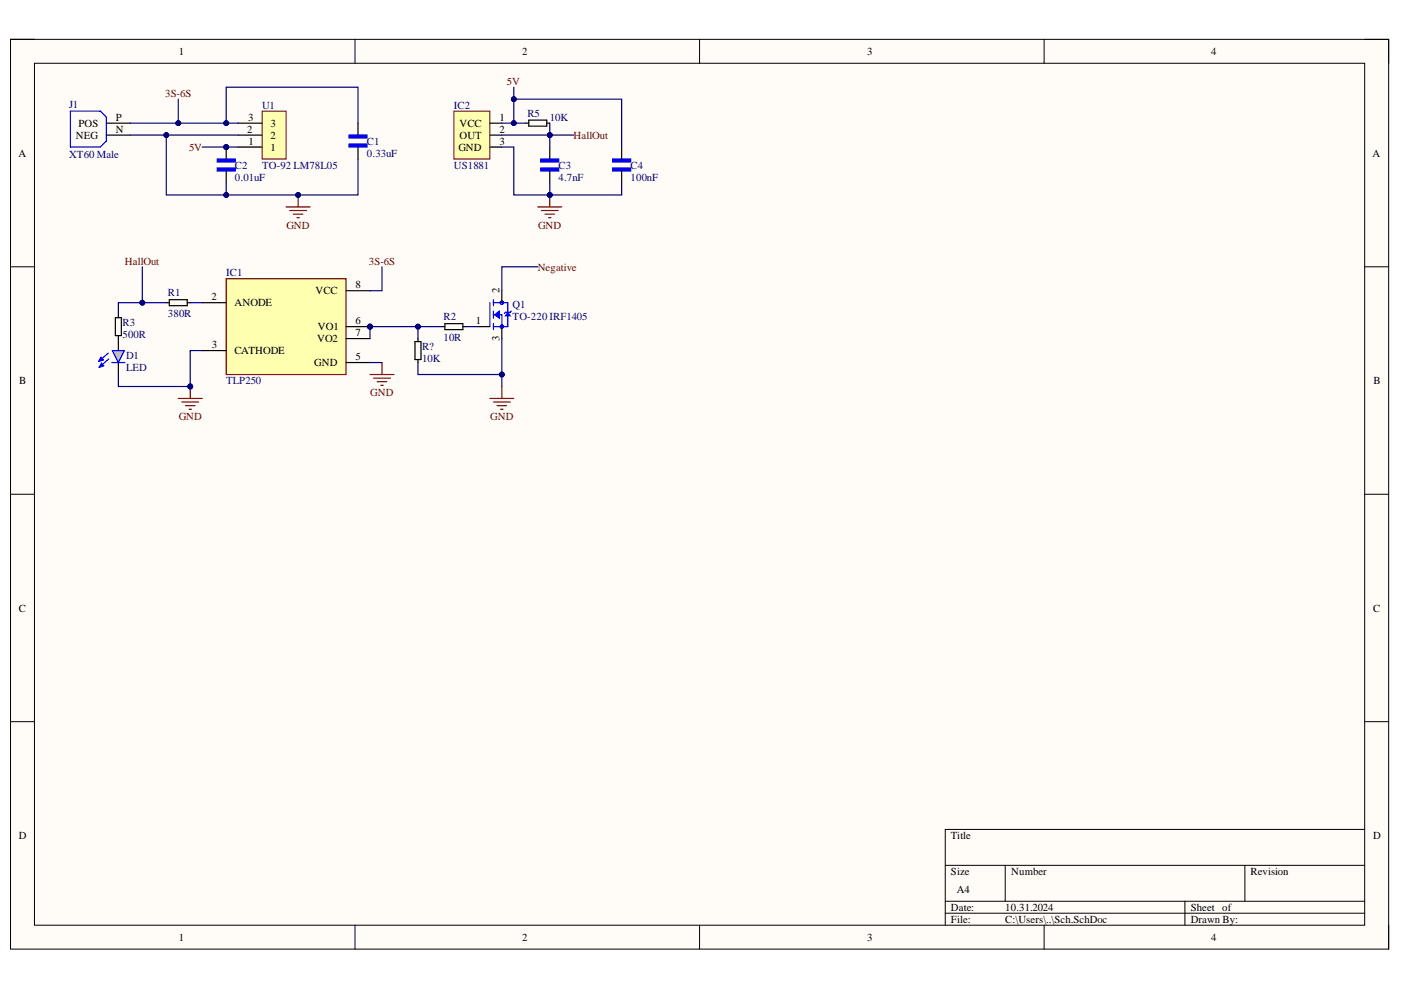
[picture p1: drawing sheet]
<svg xmlns="http://www.w3.org/2000/svg" width="297mm" height="210mm" viewBox="0 0 297 210" stroke-linecap="round" stroke-linejoin="round" font-family="sans-serif">
<defs><g id="words">
<g font-size="2.3">
<text x="37.9" y="11.7">1</text>
<text x="110.7" y="11.7">2</text>
<text x="183.9" y="11.7">3</text>
<text x="256.8" y="11.7">4</text>
<text x="16.1" y="29.5">NEG</text>
<text x="16.7" y="26.9">POS</text>
<text x="24.5" y="25.6">P</text>
<text x="24.5" y="28.1">N</text>
<text x="52.4" y="28.1">2</text>
<text x="52.6" y="25.6">3</text>
<text x="57.3" y="26.9">3</text>
<text x="57.3" y="29.5">2</text>
<text x="97.4" y="29.5">OUT</text>
<text x="97.4" y="26.9">VCC</text>
<text x="105.9" y="28.1">2</text>
<text x="105.9" y="25.6">1</text>
<text x="3.9" y="33.3">A</text>
<text x="52.7" y="30.7">1</text>
<text x="57.3" y="32">1</text>
<text x="97.2" y="32">GND</text>
<text x="105.9" y="30.7">3</text>
<text x="291" y="33.3">A</text>
<text x="44.8" y="63.7">2</text>
<text x="49.7" y="65">ANODE</text>
<text x="66.9" y="62.4">VCC</text>
<text x="75.4" y="61.2">8</text>
<text x="105.9" y="62.2" transform="rotate(-90 105.9 62.2)">2</text>
<text x="67.4" y="70">VO1</text>
<text x="75.4" y="68.8">6</text>
<text x="75.4" y="71.3">7</text>
<text x="100.9" y="68.8">1</text>
<text x="44.9" y="73.8">3</text>
<text x="49.7" y="75.1">CATHODE</text>
<text x="66.6" y="77.6">GND</text>
<text x="67.2" y="72.6">VO2</text>
<text x="75.4" y="76.4">5</text>
<text x="105.9" y="72.2" transform="rotate(-90 105.9 72.2)">3</text>
<text x="4.1" y="81.4">B</text>
<text x="291.2" y="81.4">B</text>
<text x="4" y="129.7">C</text>
<text x="291.1" y="129.7">C</text>
<text x="4" y="177.9">D</text>
<text x="201.6" y="177.9">Title</text>
<text x="291.1" y="177.9">D</text>
<text x="201.6" y="185.5">Size</text>
<text x="214.4" y="185.5">Number</text>
<text x="265.1" y="185.5">Revision</text>
<text x="202.9" y="189.3">A4</text>
<text x="201.6" y="193.1">Date:</text>
<text x="201.6" y="195.7">File:</text>
<text x="213.1" y="193.1">10.31.2024</text>
<text x="213.1" y="195.7">C:\Users\..\Sch.SchDoc</text>
<text x="252.5" y="193.1">Sheet of</text>
<text x="252.5" y="195.7">Drawn By:</text>
<text x="37.9" y="199.5">1</text>
<text x="110.7" y="199.5">2</text>
<text x="183.9" y="199.5">3</text>
<text x="256.8" y="199.5">4</text>
</g>
<g font-size="2.3" fill="#800000">
<text x="107.5" y="18">5V</text>
<text x="35" y="20.5">3S-6S</text>
<text x="121.6" y="29.5">HallOut</text>
<text x="40.1" y="32">5V</text>
<text x="60.7" y="48.5">GND</text>
<text x="114.1" y="48.5">GND</text>
<text x="26.5" y="56.1">HallOut</text>
<text x="78.2" y="56.1">3S-6S</text>
<text x="114" y="57.4">Negative</text>
<text x="78.5" y="84">GND</text>
<text x="37.9" y="89.1">GND</text>
<text x="103.9" y="89.1">GND</text>
</g>
<g font-size="2.3" fill="#000080">
<text x="14.6" y="22.8">J1</text>
<text x="55.6" y="23.1">U1</text>
<text x="96.2" y="23.1">IC2</text>
<text x="111.8" y="24.7">R5</text>
<text x="116.5" y="25.6">10K</text>
<text x="14.6" y="33.5">XT60 Male</text>
<text x="49.8" y="35.8">C2</text>
<text x="55.6" y="35.8">TO-92 LM78L05</text>
<text x="77.8" y="30.7">C1</text>
<text x="77.8" y="33.3">0.33uF</text>
<text x="96.2" y="35.8">US1881</text>
<text x="118.4" y="35.8">C3</text>
<text x="133.7" y="35.8">C4</text>
<text x="49.8" y="38.3">0.01uF</text>
<text x="118.4" y="38.3">4.7nF</text>
<text x="133.7" y="38.3">100nF</text>
<text x="48" y="58.6">IC1</text>
<text x="35.6" y="62.8">R1</text>
<text x="108.7" y="65.4">Q1</text>
<text x="26" y="69.2">R3</text>
<text x="26" y="71.7">500R</text>
<text x="35.6" y="67.2">380R</text>
<text x="94" y="67.9">R2</text>
<text x="108.7" y="67.9">TO-220 IRF1405</text>
<text x="26.7" y="76.1">D1</text>
<text x="89.5" y="74.3">R?</text>
<text x="89.5" y="76.8">10K</text>
<text x="94" y="72.2">10R</text>
<text x="26.7" y="78.6">LED</text>
<text x="48" y="81.4">TLP250</text>
</g>
</g></defs>
<path d="M2.2 8.3h292.2v192.9h-292.2z" fill-rule="evenodd" fill="#fffcf8"/>
<path d="M2.2 8.3h292.2v192.9h-292.2z" fill="none" stroke="#000" stroke-width=".21"/>
<path d="M7.3 13.4h282v182.8h-282z" fill-rule="evenodd" fill="#fffcf8"/>
<g fill="none" stroke="#000" stroke-width=".21">
<path d="M2.2 8.3h5.1M7.3 13.4h282v182.8h-282zM75.3 8.3v5.1M148.3 8.3v5.1M221.4 8.3v5.1M289.3 8.3h5.1v5.1M2.2 56.6h5.1M289.3 56.6h5.1M2.2 104.8h5.1M289.3 104.8h5.1M2.2 153h5.1M289.3 153h5.1"/>
<path d="M289.3 175.9h-88.9v20.3M75.3 196.2v5M148.3 196.2v5M200.4 183.5h88.9M200.4 191.1h88.9M200.4 193.6h88.9M213.1 183.5v7.6M221.4 196.2v5M251.2 191.1v5.1M263.9 183.5v7.6M294.4 196.2v5"/>
</g>
<path d="M14.9 23.6h6.4l1.2 1.2v5.1l-1.2 1.3h-6.4z" fill="none" stroke="#00f" stroke-width=".25"/>
<path d="M22.5 26.1h5.1M22.5 28.6h5.1" fill="none" stroke="#000" stroke-width=".25"/>
<path d="M55.6 23.6h5.1v10.1h-5.1z" fill-rule="evenodd" fill="#ffffb0"/>
<path d="M55.6 23.6h5.1v10.1h-5.1z" fill="none" stroke="#800000" stroke-width=".21"/>
<path d="M50.5 26.1h5.1M50.5 28.6h5.1M50.5 31.2h5.1" fill="none" stroke="#000" stroke-width=".25"/>
<path d="M96.2 23.6h7.7v10.1h-7.7z" fill-rule="evenodd" fill="#ffffb0"/>
<path d="M96.2 23.6h7.7v10.1h-7.7z" fill="none" stroke="#800000" stroke-width=".21"/>
<path d="M103.9 31.2h2.5M103.9 28.6h2.5M103.9 26.1h2.5" fill="none" stroke="#000" stroke-width=".25"/>
<circle cx="48" cy="31.2" r=".51" fill="#000080"/>
<circle cx="48" cy="31.2" r=".51" fill="none" stroke="#000080" stroke-width=".21"/>
<path d="M46.1 35.6h3.8v.7h-3.8z" fill-rule="evenodd" fill="#00f"/>
<path d="M46.1 35.6h3.8v.7h-3.8z" fill="none" stroke="#00f" stroke-width=".25"/>
<path d="M46.1 33.7h3.8v.7h-3.8z" fill-rule="evenodd" fill="#00f"/>
<path d="M46.1 33.7h3.8v.7h-3.8z" fill="none" stroke="#00f" stroke-width=".25"/>
<path d="M48 31.2v2.5M48 36.3v2.5" fill="none" stroke="#000" stroke-width=".25"/>
<circle cx="48" cy="31.2" r=".51" fill="#000080"/>
<circle cx="48" cy="31.2" r=".51" fill="none" stroke="#000080" stroke-width=".21"/>
<path d="M114.7 35.6h3.8v.7h-3.8z" fill-rule="evenodd" fill="#00f"/>
<path d="M114.7 35.6h3.8v.7h-3.8z" fill="none" stroke="#00f" stroke-width=".25"/>
<path d="M114.7 33.7h3.8v.7h-3.8z" fill-rule="evenodd" fill="#00f"/>
<path d="M114.7 33.7h3.8v.7h-3.8z" fill="none" stroke="#00f" stroke-width=".25"/>
<path d="M111.5 26.1h.6M112.1 25.5h3.8v1.2h-3.8zM115.9 26.1h.7M116.6 31.2v2.5M116.6 36.3v2.5" fill="none" stroke="#000" stroke-width=".25"/>
<path d="M74 30.5h3.8v.7h-3.8z" fill-rule="evenodd" fill="#00f"/>
<path d="M74 30.5h3.8v.7h-3.8z" fill="none" stroke="#00f" stroke-width=".25"/>
<path d="M74 28.6h3.8v.7h-3.8z" fill-rule="evenodd" fill="#00f"/>
<path d="M74 28.6h3.8v.7h-3.8z" fill="none" stroke="#00f" stroke-width=".25"/>
<path d="M75.9 26.1v2.5M75.9 31.2v2.5" fill="none" stroke="#000" stroke-width=".25"/>
<path d="M60.7 43.9h5M61.4 44.6h3.6M62.2 45.4h2M62.9 46.2h.6M63.2 41.3v2.6" fill="none" stroke="#800000" stroke-width=".25"/>
<circle cx="63.2" cy="41.3" r=".51" fill="#000080"/>
<circle cx="63.2" cy="41.3" r=".51" fill="none" stroke="#000080" stroke-width=".21"/>
<path d="M129.9 35.6h3.8v.7h-3.8z" fill-rule="evenodd" fill="#00f"/>
<path d="M129.9 35.6h3.8v.7h-3.8z" fill="none" stroke="#00f" stroke-width=".25"/>
<path d="M129.9 33.7h3.8v.7h-3.8z" fill-rule="evenodd" fill="#00f"/>
<path d="M129.9 33.7h3.8v.7h-3.8z" fill="none" stroke="#00f" stroke-width=".25"/>
<path d="M131.8 31.2v2.5M131.8 36.3v2.5" fill="none" stroke="#000" stroke-width=".25"/>
<circle cx="78.4" cy="69.3" r=".51" fill="#000080"/>
<circle cx="78.4" cy="69.3" r=".51" fill="none" stroke="#000080" stroke-width=".21"/>
<path d="M48 59.1h25.4v20.3h-25.4z" fill-rule="evenodd" fill="#ffffb0"/>
<path d="M48 59.1h25.4v20.3h-25.4z" fill="none" stroke="#800000" stroke-width=".25"/>
<path d="M42.9 64.2h5.1M42.9 74.3h5.1M73.4 61.6h5M73.4 69.3h5" fill="none" stroke="#000" stroke-width=".25"/>
<circle cx="78.4" cy="69.3" r=".51" fill="#000080"/>
<circle cx="78.4" cy="69.3" r=".51" fill="none" stroke="#000080" stroke-width=".21"/>
<path d="M73.4 71.8h5M73.4 76.9h5" fill="none" stroke="#000" stroke-width=".25"/>
<path d="M37.8 84.5h5.1M38.6 85.2h3.5M39.3 86h2.1M40.1 86.8h.5M40.3 81.9v2.6" fill="none" stroke="#800000" stroke-width=".25"/>
<circle cx="40.3" cy="81.9" r=".51" fill="#000080"/>
<circle cx="40.3" cy="81.9" r=".51" fill="none" stroke="#000080" stroke-width=".21"/>
<path d="M78.4 79.4h5.1M81 76.9v2.5M79.2 80.2h3.6M80 80.9h2M80.7 81.7h.5" fill="none" stroke="#800000" stroke-width=".25"/>
<path d="M24.5 67.4h1.2v3.8h-1.2zM25.1 66.7v.7M25.1 71.2v3.1M25.1 76.9v2.5" fill="none" stroke="#000" stroke-width=".25"/>
<path d="M21.2 76.2v.1h.7M21.3 77.5v.1h.7M21.5 75.9l-.2 .3M21.6 77.2l-.2 .2M21.9 76.3l-.5-.5-.5 .8M21.9 76.3l-1 .3M22 77.6l-.5-.6-.5 .9M22 77.6l-1 .3M23 74.9l-2.1 1.7M23.1 76.1l-2.1 1.8" fill="none" stroke="#00f" stroke-width=".25"/>
<path d="M23.8 74.3h2.6l-1.3 2.6z" fill="#c0c0c0"/>
<path d="M23.7 76.9h2.8M23.8 74.3h2.6l-1.3 2.6z" fill="none" stroke="#00f" stroke-width=".25"/>
<path d="M114 43.9h5.1M114.8 44.6h3.5M115.5 45.4h2.1M116.3 46.2h.5M116.6 41.3v2.6" fill="none" stroke="#800000" stroke-width=".25"/>
<circle cx="116.6" cy="41.3" r=".51" fill="#000080"/>
<circle cx="116.6" cy="41.3" r=".51" fill="none" stroke="#000080" stroke-width=".21"/>
<path d="M93.7 69.3h.6M94.3 68.6h3.8v1.3h-3.8zM98.1 69.3h.7" fill="none" stroke="#000" stroke-width=".25"/>
<path d="M103.9 64.2v5.1M104.6 63.5v1.3M104.6 66v1.5M104.6 68.6v1.3M104.6 66.7h1.8v2.6M104.6 64.2h3.1v5.1h-3.1M108.4 66l-.2 .2h-1l-.3 .3" fill="none" stroke="#00f" stroke-width=".25"/>
<path d="M107.7 66.2l.5 .8h-1z" fill="#00f"/>
<path d="M107.7 66.2l.5 .8h-1z" fill="none" stroke="#00f" stroke-width=".25"/>
<path d="M104.9 66.7l1-.7v1.5z" fill="#00f"/>
<path d="M104.9 66.7l1-.7v1.5z" fill="none" stroke="#00f" stroke-width=".25"/>
<g fill="none" stroke="#00f" stroke-width=".21">
<circle cx="106.4" cy="64.2" r=".36"/>
<circle cx="106.4" cy="69.3" r=".36"/>
</g>
<path d="M35.3 64.2h.6M35.9 63.5h3.8v1.3h-3.8zM39.7 64.2h.6M88 72.4h1.2v3.8h-1.2zM88.6 71.8v.6M88.6 76.2v.7M101.3 69.3h2.6M106.4 61.6v2.6M106.4 69.3v2.5" fill="none" stroke="#000" stroke-width=".25"/>
<path d="M103.9 84.5h5M104.6 85.2h3.6M105.4 86h2M106.1 86.8h.6M106.4 81.9v2.6" fill="none" stroke="#800000" stroke-width=".25"/>
<path d="M27.6 26.1h22.9" fill="none" stroke="#000080" stroke-width=".25"/>
<circle cx="37.8" cy="26.1" r=".51" fill="#000080"/>
<circle cx="37.8" cy="26.1" r=".51" fill="none" stroke="#000080" stroke-width=".21"/>
<circle cx="48" cy="26.1" r=".51" fill="#000080"/>
<circle cx="48" cy="26.1" r=".51" fill="none" stroke="#000080" stroke-width=".21"/>
<path d="M42.9 31.2h7.6" fill="none" stroke="#000080" stroke-width=".25"/>
<circle cx="48" cy="31.2" r=".51" fill="#000080"/>
<circle cx="48" cy="31.2" r=".51" fill="none" stroke="#000080" stroke-width=".21"/>
<path d="M27.6 28.6h22.9" fill="none" stroke="#000080" stroke-width=".25"/>
<circle cx="35.3" cy="28.6" r=".51" fill="#000080"/>
<circle cx="35.3" cy="28.6" r=".51" fill="none" stroke="#000080" stroke-width=".21"/>
<path d="M48 26.1v-7.6h27.9v7.6" fill="none" stroke="#000080" stroke-width=".25"/>
<circle cx="48" cy="26.1" r=".51" fill="#000080"/>
<circle cx="48" cy="26.1" r=".51" fill="none" stroke="#000080" stroke-width=".21"/>
<path d="M35.3 28.6v12.7h40.6v-7.6" fill="none" stroke="#000080" stroke-width=".25"/>
<circle cx="35.3" cy="28.6" r=".51" fill="#000080"/>
<circle cx="35.3" cy="28.6" r=".51" fill="none" stroke="#000080" stroke-width=".21"/>
<circle cx="48" cy="41.3" r=".51" fill="#000080"/>
<circle cx="48" cy="41.3" r=".51" fill="none" stroke="#000080" stroke-width=".21"/>
<circle cx="63.2" cy="41.3" r=".51" fill="#000080"/>
<circle cx="63.2" cy="41.3" r=".51" fill="none" stroke="#000080" stroke-width=".21"/>
<path d="M48 38.8v2.5" fill="none" stroke="#000080" stroke-width=".25"/>
<circle cx="48" cy="41.3" r=".51" fill="#000080"/>
<circle cx="48" cy="41.3" r=".51" fill="none" stroke="#000080" stroke-width=".21"/>
<path d="M37.8 21v5.1" fill="none" stroke="#000080" stroke-width=".25"/>
<circle cx="37.8" cy="26.1" r=".51" fill="#000080"/>
<circle cx="37.8" cy="26.1" r=".51" fill="none" stroke="#000080" stroke-width=".21"/>
<path d="M81 56.6v5h-2.6M42.9 74.3h-2.6v7.6" fill="none" stroke="#000080" stroke-width=".25"/>
<circle cx="40.3" cy="81.9" r=".51" fill="#000080"/>
<circle cx="40.3" cy="81.9" r=".51" fill="none" stroke="#000080" stroke-width=".21"/>
<path d="M106.4 31.2h2.5v10.1h22.9v-2.5M78.4 76.9h2.6" fill="none" stroke="#000080" stroke-width=".25"/>
<circle cx="116.6" cy="41.3" r=".51" fill="#000080"/>
<circle cx="116.6" cy="41.3" r=".51" fill="none" stroke="#000080" stroke-width=".21"/>
<path d="M106.4 28.6h10.2v2.6" fill="none" stroke="#000080" stroke-width=".25"/>
<circle cx="116.6" cy="28.6" r=".51" fill="#000080"/>
<circle cx="116.6" cy="28.6" r=".51" fill="none" stroke="#000080" stroke-width=".21"/>
<path d="M116.6 38.8v2.5" fill="none" stroke="#000080" stroke-width=".25"/>
<circle cx="116.6" cy="41.3" r=".51" fill="#000080"/>
<circle cx="116.6" cy="41.3" r=".51" fill="none" stroke="#000080" stroke-width=".21"/>
<path d="M116.6 28.6h5" fill="none" stroke="#000080" stroke-width=".25"/>
<circle cx="116.6" cy="28.6" r=".51" fill="#000080"/>
<circle cx="116.6" cy="28.6" r=".51" fill="none" stroke="#000080" stroke-width=".21"/>
<path d="M25.1 79.4v2.5h15.2" fill="none" stroke="#000080" stroke-width=".25"/>
<circle cx="40.3" cy="81.9" r=".51" fill="#000080"/>
<circle cx="40.3" cy="81.9" r=".51" fill="none" stroke="#000080" stroke-width=".21"/>
<path d="M78.4 69.3v2.5" fill="none" stroke="#000080" stroke-width=".25"/>
<circle cx="78.4" cy="69.3" r=".51" fill="#000080"/>
<circle cx="78.4" cy="69.3" r=".51" fill="none" stroke="#000080" stroke-width=".21"/>
<path d="M106.4 71.8v10.1" fill="none" stroke="#000080" stroke-width=".25"/>
<circle cx="106.4" cy="79.4" r=".51" fill="#000080"/>
<circle cx="106.4" cy="79.4" r=".51" fill="none" stroke="#000080" stroke-width=".21"/>
<path d="M114 56.6h-7.6v5M35.3 64.2h-10.2v2.5M40.3 64.2h2.6" fill="none" stroke="#000080" stroke-width=".25"/>
<circle cx="30.2" cy="64.2" r=".51" fill="#000080"/>
<circle cx="30.2" cy="64.2" r=".51" fill="none" stroke="#000080" stroke-width=".21"/>
<path d="M30.2 56.6v7.6" fill="none" stroke="#000080" stroke-width=".25"/>
<circle cx="30.2" cy="64.2" r=".51" fill="#000080"/>
<circle cx="30.2" cy="64.2" r=".51" fill="none" stroke="#000080" stroke-width=".21"/>
<path d="M78.4 69.3h15.3" fill="none" stroke="#000080" stroke-width=".25"/>
<circle cx="78.4" cy="69.3" r=".51" fill="#000080"/>
<circle cx="78.4" cy="69.3" r=".51" fill="none" stroke="#000080" stroke-width=".21"/>
<circle cx="88.6" cy="69.3" r=".51" fill="#000080"/>
<circle cx="88.6" cy="69.3" r=".51" fill="none" stroke="#000080" stroke-width=".21"/>
<path d="M116.6 26.1v2.5M98.8 69.3h2.5" fill="none" stroke="#000080" stroke-width=".25"/>
<circle cx="116.6" cy="28.6" r=".51" fill="#000080"/>
<circle cx="116.6" cy="28.6" r=".51" fill="none" stroke="#000080" stroke-width=".21"/>
<path d="M108.9 21h22.9v10.2" fill="none" stroke="#000080" stroke-width=".25"/>
<circle cx="108.9" cy="21" r=".51" fill="#000080"/>
<circle cx="108.9" cy="21" r=".51" fill="none" stroke="#000080" stroke-width=".21"/>
<path d="M106.4 26.1h5.1" fill="none" stroke="#000080" stroke-width=".25"/>
<circle cx="108.9" cy="26.1" r=".51" fill="#000080"/>
<circle cx="108.9" cy="26.1" r=".51" fill="none" stroke="#000080" stroke-width=".21"/>
<path d="M108.9 18.5v7.6" fill="none" stroke="#000080" stroke-width=".25"/>
<circle cx="108.9" cy="26.1" r=".51" fill="#000080"/>
<circle cx="108.9" cy="26.1" r=".51" fill="none" stroke="#000080" stroke-width=".21"/>
<circle cx="108.9" cy="21" r=".51" fill="#000080"/>
<circle cx="108.9" cy="21" r=".51" fill="none" stroke="#000080" stroke-width=".21"/>
<path d="M88.6 76.9v2.5h17.8" fill="none" stroke="#000080" stroke-width=".25"/>
<circle cx="106.4" cy="79.4" r=".51" fill="#000080"/>
<circle cx="106.4" cy="79.4" r=".51" fill="none" stroke="#000080" stroke-width=".21"/>
<path d="M88.6 69.3v2.5" fill="none" stroke="#000080" stroke-width=".25"/>
<circle cx="88.6" cy="69.3" r=".51" fill="#000080"/>
<circle cx="88.6" cy="69.3" r=".51" fill="none" stroke="#000080" stroke-width=".21"/>
<use href="#words"/>
</svg>
